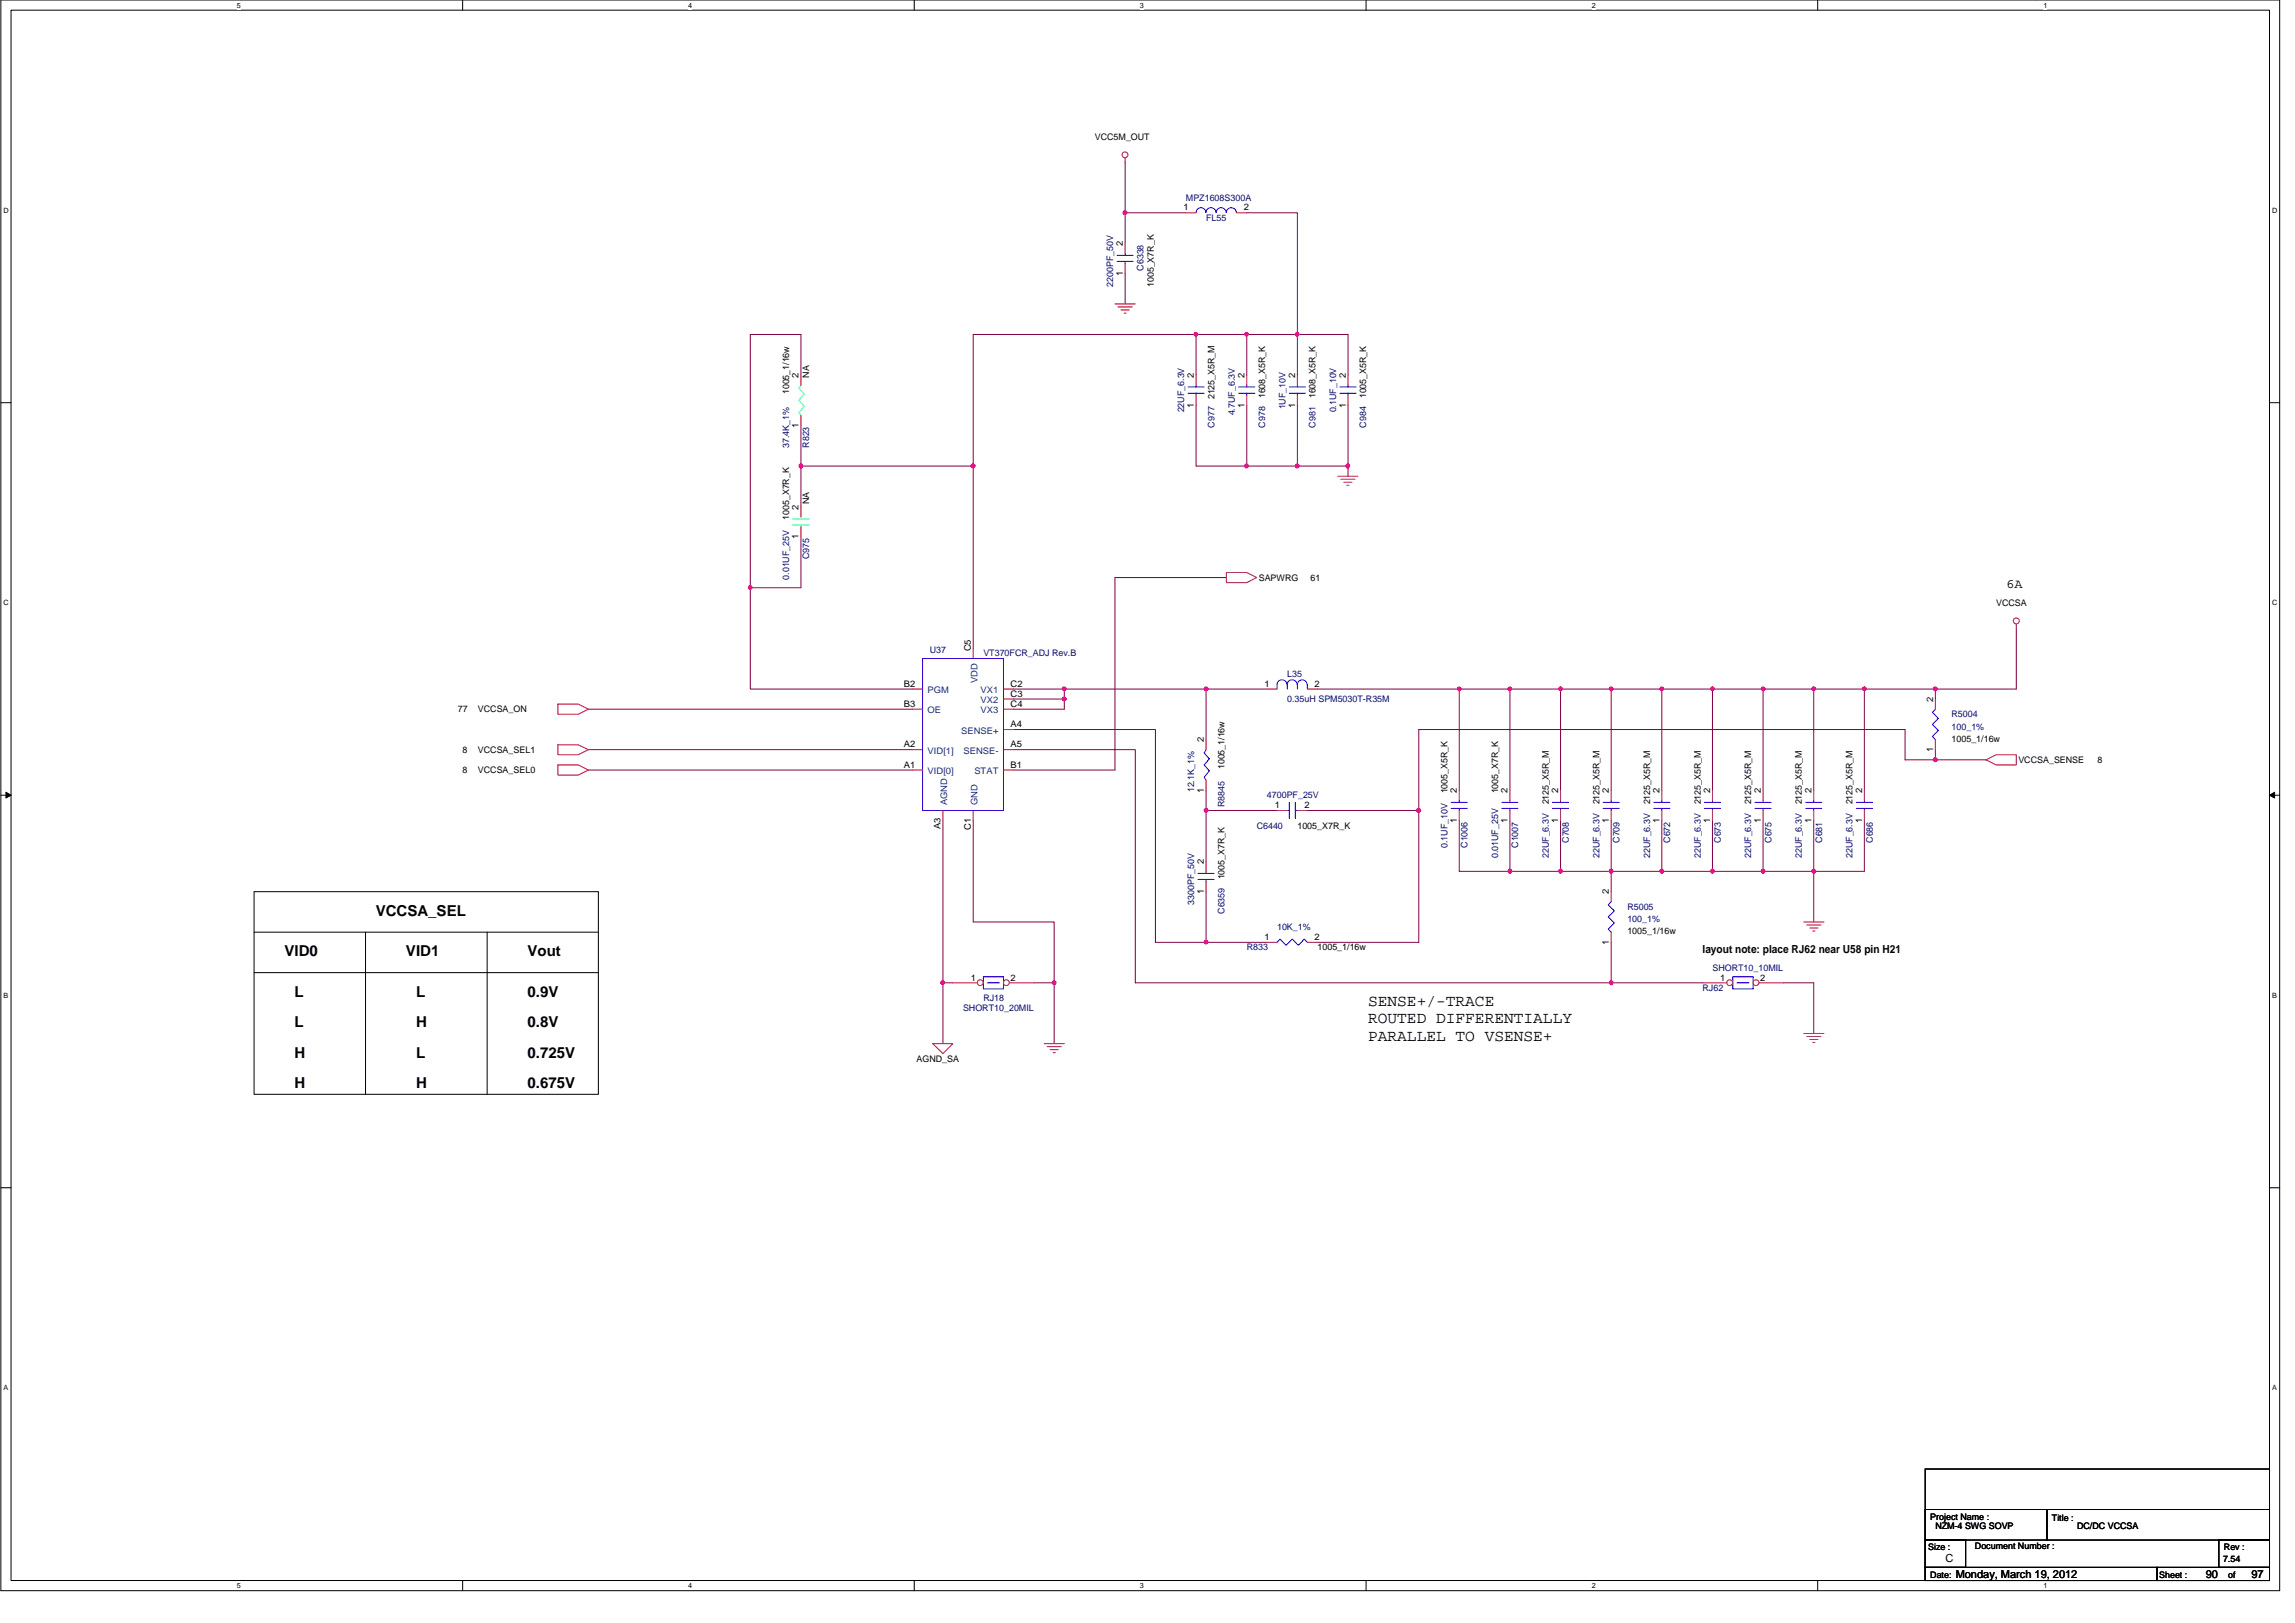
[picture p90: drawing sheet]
<svg xmlns="http://www.w3.org/2000/svg" width="420mm" height="297mm" viewBox="0 0 420 297" stroke-linecap="round" stroke-linejoin="round" font-family="sans-serif">
<defs><g id="words">
<g font-size="3">
<text x="250.5" y="184.1">SENSE+/-TRACE</text>
<text x="250.5" y="187.3">ROUTED DIFFERENTIALLY</text>
<text x="250.5" y="190.5">PARALLEL TO VSENSE+</text>
</g>
<g font-size="2.8">
<text x="68.8" y="167.6">VCCSA_SEL</text>
<text x="52.1" y="175">VID0</text>
<text x="74.3" y="175">VID1</text>
<text x="96.6" y="175">Vout</text>
<text x="53.9" y="182.5">L</text>
<text x="76.2" y="182.5">L</text>
<text x="96.6" y="182.5">0.9V</text>
<text x="53.9" y="188">L</text>
<text x="76.2" y="188">H</text>
<text x="96.6" y="188">0.8V</text>
<text x="53.9" y="193.6">H</text>
<text x="76.2" y="193.6">L</text>
<text x="96.6" y="193.6">0.725V</text>
<text x="53.9" y="199.1">H</text>
<text x="76.2" y="199.1">H</text>
<text x="96.6" y="199.1">0.675V</text>
</g>
<text font-size="2.4" x="367.3" y="107.6">6A</text>
<g font-size="2">
<text x="335.8" y="0">DATE</text>
<text x="365.5" y="0">PART No.</text>
<text x="311.7" y="174.4">layout note: place RJ62 near U58 pin H21</text>
<text x="356.2" y="285.8">C</text>
<text x="358" y="288.8">Monday, March 19, 2012</text>
<text x="403.8" y="288.8">90</text>
<text x="412.2" y="288.8">97</text>
</g>
<g font-size="1.7">
<text x="200.4" y="25.6">VCC5M_OUT</text>
<text x="216.7" y="38.5">1</text>
<text x="227.7" y="38.5">2</text>
<text x="205.6" y="45" transform="rotate(-90 205.6 45)">2</text>
<text x="205.6" y="50.5" transform="rotate(-90 205.6 50.5)">1</text>
<text x="211.2" y="52.5" transform="rotate(-90 211.2 52.5)">1005_X7R_K</text>
<text x="146.2" y="69.2" transform="rotate(-90 146.2 69.2)">2</text>
<text x="148.2" y="69.2" transform="rotate(-90 148.2 69.2)">NA</text>
<text x="218.6" y="69.2" transform="rotate(-90 218.6 69.2)">2</text>
<text x="227.8" y="69.2" transform="rotate(-90 227.8 69.2)">2</text>
<text x="237.1" y="69.2" transform="rotate(-90 237.1 69.2)">2</text>
<text x="246.4" y="69.2" transform="rotate(-90 246.4 69.2)">2</text>
<text x="144.5" y="72.1" transform="rotate(-90 144.5 72.1)">1005_1/16w</text>
<text x="218.6" y="74.6" transform="rotate(-90 218.6 74.6)">1</text>
<text x="222.3" y="73.1" transform="rotate(-90 222.3 73.1)">2125_X5R_M</text>
<text x="227.8" y="74.6" transform="rotate(-90 227.8 74.6)">1</text>
<text x="231.6" y="72.9" transform="rotate(-90 231.6 72.9)">1608_X5R_K</text>
<text x="237.1" y="74.6" transform="rotate(-90 237.1 74.6)">1</text>
<text x="240.9" y="72.9" transform="rotate(-90 240.9 72.9)">1608_X5R_K</text>
<text x="246.4" y="74.6" transform="rotate(-90 246.4 74.6)">1</text>
<text x="250.1" y="72.9" transform="rotate(-90 250.1 72.9)">1005_X5R_K</text>
<text x="146.2" y="78.3" transform="rotate(-90 146.2 78.3)">1</text>
<text x="144.5" y="95.1" transform="rotate(-90 144.5 95.1)">1005_X7R_K</text>
<text x="146.2" y="93.3" transform="rotate(-90 146.2 93.3)">2</text>
<text x="148.2" y="92.3" transform="rotate(-90 148.2 92.3)">NA</text>
<text x="146.2" y="98.7" transform="rotate(-90 146.2 98.7)">1</text>
<text x="230.5" y="106.3">SAPWRG</text>
<text x="239.9" y="106.3">61</text>
<text x="365.5" y="110.9">VCCSA</text>
<text x="177.7" y="119.2" transform="rotate(-90 177.7 119.2)">C5</text>
<text x="165.5" y="125.7">B2</text>
<text x="185" y="125.7">C2</text>
<text x="231.5" y="125.7">1</text>
<text x="240.7" y="125.7">2</text>
<text x="83.8" y="130.3">77</text>
<text x="87.5" y="130.3">VCCSA_ON</text>
<text x="165.5" y="129.4">B3</text>
<text x="185" y="127.5">C3</text>
<text x="185" y="129.4">C4</text>
<text x="353.9" y="128.5" transform="rotate(-90 353.9 128.5)">2</text>
<text x="84.7" y="137.8">8</text>
<text x="87.5" y="137.8">VCCSA_SEL1</text>
<text x="165.5" y="136.8">A2</text>
<text x="185" y="136.8">A5</text>
<text x="185" y="133.1">A4</text>
<text x="220.4" y="135.9" transform="rotate(-90 220.4 135.9)">2</text>
<text x="353.9" y="137.7" transform="rotate(-90 353.9 137.7)">1</text>
<text x="357.3" y="135.7">1005_1/16w</text>
<text x="84.7" y="141.5">8</text>
<text x="87.5" y="141.5">VCCSA_SEL0</text>
<text x="165.5" y="140.5">A1</text>
<text x="185" y="140.5">B1</text>
<text x="224.2" y="140.8" transform="rotate(-90 224.2 140.8)">1005_1/16w</text>
<text x="369.5" y="139.6">VCCSA_SENSE</text>
<text x="384" y="139.6">8</text>
<text x="220.4" y="145.1" transform="rotate(-90 220.4 145.1)">1</text>
<text x="233.4" y="147.9">1</text>
<text x="238.8" y="147.9">2</text>
<text x="265" y="145.2" transform="rotate(-90 265 145.2)">1005_X5R_K</text>
<text x="266.7" y="145.2" transform="rotate(-90 266.7 145.2)">2</text>
<text x="274.3" y="145.2" transform="rotate(-90 274.3 145.2)">1005_X7R_K</text>
<text x="276" y="145.2" transform="rotate(-90 276 145.2)">2</text>
<text x="283.5" y="147.2" transform="rotate(-90 283.5 147.2)">2125_X5R_M</text>
<text x="285.3" y="145.2" transform="rotate(-90 285.3 145.2)">2</text>
<text x="292.8" y="147.2" transform="rotate(-90 292.8 147.2)">2125_X5R_M</text>
<text x="294.5" y="145.2" transform="rotate(-90 294.5 145.2)">2</text>
<text x="302.1" y="147.2" transform="rotate(-90 302.1 147.2)">2125_X5R_M</text>
<text x="303.8" y="145.2" transform="rotate(-90 303.8 145.2)">2</text>
<text x="311.4" y="147.2" transform="rotate(-90 311.4 147.2)">2125_X5R_M</text>
<text x="313.1" y="145.2" transform="rotate(-90 313.1 145.2)">2</text>
<text x="320.6" y="147.2" transform="rotate(-90 320.6 147.2)">2125_X5R_M</text>
<text x="322.4" y="145.2" transform="rotate(-90 322.4 145.2)">2</text>
<text x="329.9" y="147.2" transform="rotate(-90 329.9 147.2)">2125_X5R_M</text>
<text x="331.6" y="145.2" transform="rotate(-90 331.6 145.2)">2</text>
<text x="339.2" y="147.2" transform="rotate(-90 339.2 147.2)">2125_X5R_M</text>
<text x="340.9" y="145.2" transform="rotate(-90 340.9 145.2)">2</text>
<text x="172.2" y="151.8" transform="rotate(-90 172.2 151.8)">A3</text>
<text x="177.7" y="151.8" transform="rotate(-90 177.7 151.8)">C1</text>
<text x="237.5" y="151.7">1005_X7R_K</text>
<text x="266.7" y="150.6" transform="rotate(-90 266.7 150.6)">1</text>
<text x="276" y="150.6" transform="rotate(-90 276 150.6)">1</text>
<text x="285.3" y="150.6" transform="rotate(-90 285.3 150.6)">1</text>
<text x="294.5" y="150.6" transform="rotate(-90 294.5 150.6)">1</text>
<text x="303.8" y="150.6" transform="rotate(-90 303.8 150.6)">1</text>
<text x="313.1" y="150.6" transform="rotate(-90 313.1 150.6)">1</text>
<text x="322.4" y="150.6" transform="rotate(-90 322.4 150.6)">1</text>
<text x="331.6" y="150.6" transform="rotate(-90 331.6 150.6)">1</text>
<text x="340.9" y="150.6" transform="rotate(-90 340.9 150.6)">1</text>
<text x="220.4" y="158.2" transform="rotate(-90 220.4 158.2)">2</text>
<text x="224.2" y="161" transform="rotate(-90 224.2 161)">1005_X7R_K</text>
<text x="220.4" y="163.6" transform="rotate(-90 220.4 163.6)">1</text>
<text x="294.5" y="163.7" transform="rotate(-90 294.5 163.7)">2</text>
<text x="231.5" y="172">1</text>
<text x="240.7" y="172">2</text>
<text x="241.2" y="173.9">1005_1/16w</text>
<text x="294.5" y="172.9" transform="rotate(-90 294.5 172.9)">1</text>
<text x="297.9" y="171">1005_1/16w</text>
<text x="177.7" y="179.5">1</text>
<text x="185" y="179.5">2</text>
<text x="314.9" y="179.5">1</text>
<text x="322.3" y="179.5">2</text>
<text x="167.8" y="194.3">AGND_SA</text>
<text x="353.4" y="278.1">Project Name :</text>
<text x="354.3" y="279.8">NZM-4 SWG SOVP</text>
<text x="375.7" y="278.3">Title :</text>
<text x="380.3" y="279.8">DC/DC VCCSA</text>
<text x="353" y="283.7">Size :</text>
<text x="361.6" y="283.5">Document Number :</text>
<text x="407" y="285.9">7.54</text>
<text x="407.1" y="283.7">Rev :</text>
<text x="353.4" y="288.7">Date:</text>
<text x="395.3" y="288.7">Sheet :</text>
<text x="407.9" y="288.7">of</text>
</g>
<g font-size="1.7" fill="#000080">
<text x="217.1" y="36.7">MPZ1608S300A</text>
<text x="220.8" y="40.4">FL55</text>
<text x="203.8" y="52.5" transform="rotate(-90 203.8 52.5)">2200PF_50V</text>
<text x="209.4" y="49.5" transform="rotate(-90 209.4 49.5)">C6338</text>
<text x="216.8" y="75.5" transform="rotate(-90 216.8 75.5)">22UF_6.3V</text>
<text x="226" y="76" transform="rotate(-90 226 76)">4.7UF_6.3V</text>
<text x="235.3" y="74.9" transform="rotate(-90 235.3 74.9)">1UF_10V</text>
<text x="244.6" y="75.5" transform="rotate(-90 244.6 75.5)">0.1UF_10V</text>
<text x="144.5" y="82" transform="rotate(-90 144.5 82)">37.4K_1%</text>
<text x="148.2" y="82" transform="rotate(-90 148.2 82)">R823</text>
<text x="222.3" y="78.3" transform="rotate(-90 222.3 78.3)">C977</text>
<text x="231.6" y="78.3" transform="rotate(-90 231.6 78.3)">C978</text>
<text x="240.9" y="78.3" transform="rotate(-90 240.9 78.3)">C981</text>
<text x="250.1" y="78.3" transform="rotate(-90 250.1 78.3)">C984</text>
<text x="144.5" y="106.1" transform="rotate(-90 144.5 106.1)">0.01UF_25V</text>
<text x="148.2" y="102.4" transform="rotate(-90 148.2 102.4)">C975</text>
<text x="170.2" y="119.4">U37</text>
<text x="180" y="120.1">VT370FCR_ADJ Rev.B</text>
<text x="235.7" y="123.9">L35</text>
<text x="235.7" y="128.5">0.35uH SPM5030T-R35M</text>
<text x="357.3" y="131.3">R5004</text>
<text x="357.3" y="133.5">100_1%</text>
<text x="218.6" y="145" transform="rotate(-90 218.6 145)">12.1K_1%</text>
<text x="224.2" y="147.8" transform="rotate(-90 224.2 147.8)">R8845</text>
<text x="231.9" y="146.1">4700PF_25V</text>
<text x="230.1" y="151.7">C6440</text>
<text x="265" y="155.2" transform="rotate(-90 265 155.2)">0.1UF_10V</text>
<text x="268.7" y="155.2" transform="rotate(-90 268.7 155.2)">C1006</text>
<text x="277.9" y="155.2" transform="rotate(-90 277.9 155.2)">C1007</text>
<text x="287.2" y="154.3" transform="rotate(-90 287.2 154.3)">C708</text>
<text x="296.5" y="154.3" transform="rotate(-90 296.5 154.3)">C709</text>
<text x="305.8" y="154.3" transform="rotate(-90 305.8 154.3)">C672</text>
<text x="315" y="154.3" transform="rotate(-90 315 154.3)">C673</text>
<text x="324.3" y="154.3" transform="rotate(-90 324.3 154.3)">C675</text>
<text x="333.6" y="154.3" transform="rotate(-90 333.6 154.3)">C681</text>
<text x="342.8" y="154.3" transform="rotate(-90 342.8 154.3)">C686</text>
<text x="274.3" y="157.1" transform="rotate(-90 274.3 157.1)">0.01UF_25V</text>
<text x="283.5" y="157.1" transform="rotate(-90 283.5 157.1)">22UF_6.3V</text>
<text x="292.8" y="157.1" transform="rotate(-90 292.8 157.1)">22UF_6.3V</text>
<text x="302.1" y="157.1" transform="rotate(-90 302.1 157.1)">22UF_6.3V</text>
<text x="311.4" y="157.1" transform="rotate(-90 311.4 157.1)">22UF_6.3V</text>
<text x="320.6" y="157.1" transform="rotate(-90 320.6 157.1)">22UF_6.3V</text>
<text x="329.9" y="157.1" transform="rotate(-90 329.9 157.1)">22UF_6.3V</text>
<text x="339.2" y="157.1" transform="rotate(-90 339.2 157.1)">22UF_6.3V</text>
<text x="218.6" y="165.6" transform="rotate(-90 218.6 165.6)">3300PF_50V</text>
<text x="224.2" y="167.3" transform="rotate(-90 224.2 167.3)">C6359</text>
<text x="297.9" y="166.5">R5005</text>
<text x="228.3" y="173.9">R833</text>
<text x="233.8" y="170.2">10K_1%</text>
<text x="297.9" y="168.7">100_1%</text>
<text x="313.5" y="177.6">SHORT10_10MIL</text>
<text x="176.3" y="185">SHORT10_20MIL</text>
<text x="180" y="183.2">RJ18</text>
<text x="311.7" y="181.4">RJ62</text>
</g>
<g font-size="1.7" fill="#004080">
<text x="178.9" y="125.1" transform="rotate(-90 178.9 125.1)">VDD</text>
<text x="169.8" y="126.9">PGM</text>
<text x="169.8" y="130.6">OE</text>
<text x="179.5" y="126.9">VX1</text>
<text x="179.5" y="128.7">VX2</text>
<text x="179.5" y="130.6">VX3</text>
<text x="169.8" y="138">VID[1]</text>
<text x="176" y="134.3">SENSE+</text>
<text x="176.4" y="138">SENSE-</text>
<text x="169.8" y="141.7">VID[0]</text>
<text x="178.4" y="141.7">STAT</text>
<text x="173.4" y="147.4" transform="rotate(-90 173.4 147.4)">AGND</text>
<text x="178.9" y="147.4" transform="rotate(-90 178.9 147.4)">GND</text>
</g>
<g font-size="1.3">
<text x="43.3" y="1.4">5</text>
<text x="126" y="1.4">4</text>
<text x="208.7" y="1.4">3</text>
<text x="291.4" y="1.4">2</text>
<text x="374.1" y="1.4">1</text>
<text x=".6" y="38.9">D</text>
<text x="416" y="38.9">D</text>
<text x=".6" y="110.8">C</text>
<text x="416" y="110.8">C</text>
<text x=".6" y="182.6">B</text>
<text x="416" y="182.6">B</text>
<text x=".6" y="254.5">A</text>
<text x="416" y="254.5">A</text>
<text x="43.3" y="290.7">5</text>
<text x="126" y="290.7">4</text>
<text x="208.7" y="290.7">3</text>
<text x="291.4" y="290.7">2</text>
<text x="374.1" y="290.7">1</text>
</g>
</g></defs>
<path d="M.2 0h417.2v291.1h-417.2zM2 1.9h413.5v287.4h-413.5z" fill="none" stroke="#000" stroke-width=".18"/>
<g fill="#fff">
<path d="M43.3 .2h.8v1.5h-.8z"/>
<path d="M43.3 289.5h.8v1.5h-.8z"/>
</g>
<path d="M84.7 0v1.9M84.7 289.3v1.8" fill="none" stroke="#000" stroke-width=".18"/>
<g fill="#fff">
<path d="M126 .2h.7v1.5h-.7z"/>
<path d="M126 289.5h.7v1.5h-.7z"/>
</g>
<path d="M167.4 0v1.9M167.4 289.3v1.8" fill="none" stroke="#000" stroke-width=".18"/>
<g fill="#fff">
<path d="M208.7 .2h.7v1.5h-.7z"/>
<path d="M208.7 289.5h.7v1.5h-.7z"/>
</g>
<path d="M250.1 0v1.9M250.1 289.3v1.8" fill="none" stroke="#000" stroke-width=".18"/>
<g fill="#fff">
<path d="M291.4 .2h.7v1.5h-.7z"/>
<path d="M291.4 289.5h.7v1.5h-.7z"/>
</g>
<path d="M332.8 0v1.9M332.8 289.3v1.8" fill="none" stroke="#000" stroke-width=".18"/>
<g fill="#fff">
<path d="M374.1 .2h.7v1.5h-.7z"/>
<path d="M374.1 289.5h.7v1.5h-.7z"/>
<path d="M.6 37.8h1v1.4h-1z"/>
<path d="M416 37.8h.9v1.4h-.9z"/>
<path d="M.6 109.6h1v1.5h-1z"/>
<path d="M416 109.6h.9v1.5h-.9z"/>
</g>
<path d="M.2 73.7h1.8M415.5 73.7h1.9" fill="none" stroke="#000" stroke-width=".18"/>
<g fill="#fff">
<path d="M.6 181.4h.9v1.5h-.9z"/>
<path d="M416 181.4h.8v1.5h-.8z"/>
</g>
<path d="M.2 145.5h1.8M415.5 145.5h1.9" fill="none" stroke="#000" stroke-width=".18"/>
<path d="M1.1 145l.9 .5-.9 .5zM415.5 145.5l.9-.5v1z" fill="#000" stroke="#000" stroke-width=".18"/>
<g fill="#fff">
<path d="M.6 253.3h.8v1.5h-.8z"/>
<path d="M416 253.3h.8v1.5h-.8z"/>
</g>
<g fill="none" stroke="#000" stroke-width=".18">
<path d="M46.5 178h63M46.5 170.6h63M46.5 163.2h63v37.1h-63zM66.9 170.6v29.7M89.2 170.6v29.7M.2 217.4h1.8M415.5 217.4h1.9M352.5 276.3h22.2v5.6h-22.2zM352.5 268.9h63v20.4h-63zM374.7 276.3h40.8v5.6h-40.8zM352.5 281.9h7.4v5h-7.4zM352.5 286.9h42.4v2.4h-42.4z"/>
<path d="M394.9 286.9h20.6v2.4h-20.6zM406.2 281.9h9.3v5h-9.3z"/>
</g>
<g fill="none" stroke="#800040" stroke-width=".18">
<path d="M206 29.7v9.2h11.1M206 38.9v5.6M228.3 38.9h9.2v22.3M206 50.1v5.5M146.6 68.6v-7.4h-9.2v46.4M146.6 77.9v7.4M219 61.2h9.3M219 74.2v11.1h9.3M219 61.2h-40.8v24.1M219 61.2v7.4M228.3 61.2v7.4M228.3 74.2v11.1"/>
<path d="M228.3 61.2h9.2M237.5 61.2h9.3v7.4M237.5 61.2v7.4M237.5 74.2v11.1M246.8 74.2v11.1M146.6 85.3h31.6M146.6 85.3v7.4M146.6 98.3v9.3h-9.2M178.2 85.3v33.4M228.3 85.3h9.2M237.5 85.3h9.3M246.8 85.3v1.9"/>
<path d="M137.4 107.6v18.5h29.6M224.5 105.7h-20.4v35.2h-18.5M369.1 115v11.1h-14.8M107.7 137.2h59.3M107.7 129.8h59.3M185.6 133.5h25.9v39h9.3M185.6 127.9h9.2M185.6 126.1h9.2M185.6 137.2h22.2v42.7h87.2M194.8 126.1h26v9.3M194.8 127.9v1.9h-9.2M194.8 126.1v1.8"/>
<path d="M220.8 126.1h11.1M241.2 126.1h26v18.6M267.2 126.1h9.2v18.6M276.4 126.1h9.3M285.7 126.1h9.3v18.6M285.7 126.1v18.6M295 126.1h9.2M304.2 126.1h9.3M304.2 126.1v18.6M313.5 126.1v18.6M313.5 126.1h9.3M322.8 126.1h9.3"/>
<path d="M322.8 126.1v18.6M332.1 126.1v18.6M332.1 126.1h9.2v18.6M341.3 126.1h13M354.3 137.2v1.9M354.3 126.1v1.8M354.3 139.1h-5.5v-5.6h-89.1v14.8M354.3 139.1h9.3M107.7 140.9h59.3M172.6 150.2v29.7M178.2 150.2v18.5h14.8v11.2M220.8 148.3v9.3"/>
<path d="M220.8 148.3h13M220.8 144.7v3.6M239.3 148.3h20.4M259.7 148.3v24.2h-18.5M267.2 150.2v9.3h9.2M276.4 150.2v9.3M276.4 159.5h9.3M285.7 159.5h9.3M285.7 150.2v9.3M295 150.2v9.3M295 159.5v3.7M295 159.5h9.2"/>
<path d="M304.2 159.5h9.3M304.2 150.2v9.3M313.5 150.2v9.3M313.5 159.5h9.3M322.8 159.5h9.3M322.8 150.2v9.3M332.1 150.2v9.3M332.1 159.5v9.2M341.3 150.2v9.3h-9.2M172.6 179.9v11.1M172.6 179.9h1.8M189.3 179.9h3.7"/>
<path d="M193 179.9v11.1M220.8 172.5h11.1M220.8 163.2v9.3M295 172.5v7.4M295 179.9h16.7M326.5 179.9h5.6v9.2"/>
</g>
<g fill="#f0f" stroke="#f0f" stroke-width=".18">
<circle cx="220.8" cy="126.1" r=".34"/>
<circle cx="178.1" cy="85.3" r=".37"/>
<circle cx="172.6" cy="179.8" r=".35"/>
<circle cx="146.6" cy="85.3" r=".35"/>
<circle cx="228.2" cy="61.2" r=".34"/>
<circle cx="237.5" cy="61.2" r=".34"/>
<circle cx="218.9" cy="61.2" r=".34"/>
<circle cx="193" cy="179.8" r=".35"/>
<circle cx="246.7" cy="85.3" r=".35"/>
<circle cx="194.8" cy="127.9" r=".36"/>
<circle cx="304.2" cy="126.1" r=".34"/>
<circle cx="295" cy="159.4" r=".35"/>
<circle cx="304.2" cy="159.4" r=".35"/>
<circle cx="322.8" cy="159.4" r=".35"/>
<circle cx="313.5" cy="159.4" r=".35"/>
<circle cx="295" cy="126.1" r=".34"/>
<circle cx="276.4" cy="126.1" r=".34"/>
<circle cx="322.8" cy="126.1" r=".34"/>
<circle cx="313.5" cy="126.1" r=".34"/>
<circle cx="285.7" cy="126.1" r=".34"/>
<circle cx="267.2" cy="126.1" r=".34"/>
<circle cx="285.7" cy="159.4" r=".35"/>
<circle cx="276.4" cy="159.4" r=".35"/>
<circle cx="332" cy="159.4" r=".35"/>
<circle cx="228.2" cy="85.3" r=".35"/>
<circle cx="237.5" cy="85.3" r=".35"/>
<circle cx="354.3" cy="126.1" r=".36"/>
<circle cx="341.3" cy="126.1" r=".34"/>
<circle cx="354.3" cy="139" r=".37"/>
<circle cx="332" cy="126.1" r=".34"/>
<circle cx="295" cy="179.8" r=".35"/>
<circle cx="206" cy="38.9" r=".37"/>
<circle cx="259.7" cy="148.3" r=".37"/>
<circle cx="194.8" cy="126.1" r=".36"/>
<circle cx="220.8" cy="148.3" r=".35"/>
<circle cx="220.8" cy="172.4" r=".34"/>
<circle cx="137.4" cy="107.5" r=".34"/>
</g>
<g fill="none" stroke="#f00" stroke-width=".18">
<path d="M206 28.9v.8M204.1 55.6h3.7M204.7 56.2h2.6M205.2 56.7h1.5M205.8 57.3h.4M244.9 87.2h3.7M245.5 87.7h2.6M246 88.3h1.5M246.6 88.8h.4M224.5 104.8h3.8l1.8 .9-1.8 .9h-3.8zM369.1 114.2v.8M102.1 128.9h3.8l1.8 .9-1.8 .9h-3.8z"/>
<path d="M102.1 136.3h3.8l1.8 .9-1.8 .9h-3.8zM102.1 140h3.8l1.8 .9-1.8 1h-3.8zM363.6 139.1l1.9-1h3.6v1.9h-3.6zM285.7 148.3v1.9M285.7 144.7v1.8M295 148.3v1.9M295 144.7v1.8M231.9 172.5h1.9M239.3 172.5h1.9M330.2 168.7h3.7M330.8 169.3h2.6M331.3 169.8h1.5"/>
<path d="M331.9 170.4h.4M170.8 191h3.6l-1.8 1.8zM191.2 191h3.6M191.7 191.6h2.6M192.3 192.1h1.4M192.8 192.7h.4M330.2 189.1h3.7M330.8 189.7h2.6M331.3 190.2h1.5M331.9 190.8h.4"/>
<circle cx="206" cy="28.3" r=".54"/>
<circle cx="369.1" cy="113.6" r=".55"/>
</g>
<path d="M284.2 148h3M284.2 146.9h3M285.7 148v.3M285.7 146.5v.4M293.5 146.9h2.9M293.5 148h2.9M295 148v.3M295 146.5v.4M180 178.8h3.7v2.2h-3.7zM180.8 179.9h2.2M233.8 172.5l.5-.6 1.1 1.1 1.2-1.1 1.1 1.1 1.1-1.1 .5 .6" fill="none" stroke="#00f" stroke-width=".18"/>
<circle cx="179.5" cy="179.8" r=".54" fill="#fff" stroke="#f00" stroke-width=".18"/>
<path d="M174.4 179.9h4.5" fill="none" stroke="#f00" stroke-width=".18"/>
<circle cx="184.2" cy="179.8" r=".54" fill="#fff" stroke="#f00" stroke-width=".18"/>
<g fill="none" stroke="#f00" stroke-width=".18">
<path d="M217.1 38.9h1.9M226.4 38.9h1.9M146.6 76v1.9M146.6 68.6v1.9M219 72.3v1.9M219 68.6v1.9M228.3 72.3v1.9M228.3 68.6v1.9M237.5 72.3v1.9M237.5 68.6v1.9M146.6 96.4v1.9M146.6 92.7v1.9"/>
<path d="M178.2 118.7v1.8M167 126.1h1.9M167 129.8h1.9M167 137.2h1.9M183.7 126.1h1.9M183.7 127.9h1.9M183.7 129.8h1.9M183.7 133.5h1.9M183.7 137.2h1.9M220.8 135.4v1.8M231.9 126.1h1.9M239.3 126.1h1.9"/>
<path d="M354.3 135.4v1.8M354.3 127.9v1.9M167 140.9h1.9M172.6 148.3v1.9M178.2 148.3v1.9M183.7 140.9h1.9M220.8 142.8v1.9M220.8 157.6v1.9M267.2 148.3v1.9M267.2 144.7v1.8M276.4 148.3v1.9M276.4 144.7v1.8"/>
<path d="M313.5 148.3v1.9M313.5 144.7v1.8M322.8 148.3v1.9M322.8 144.7v1.8M332.1 148.3v1.9M332.1 144.7v1.8M341.3 148.3v1.9M341.3 144.7v1.8M184.8 179.9h4.5M220.8 161.3v1.9"/>
</g>
<g fill="none" stroke="#00f" stroke-width=".18">
<path d="M220.8 38.9a.89 .89 0 0 0-.9-.9 .89 .89 0 0 0-.9 .9M222.6 38.9a.91 .91 0 0 0-.9-.9 .91 .91 0 0 0-.9 .9M224.5 38.9a.91 .91 0 0 0-.9-.9 .91 .91 0 0 0-.9 .9M226.3 38.9a.91 .91 0 0 0-.9-.9 .91 .91 0 0 0-.9 .9M217.5 72h3M217.5 70.8h3M219 72v.3M219 70.5v.3M226.8 70.8h2.9M226.8 72h2.9M228.3 72v.3M228.3 70.5v.3"/>
<path d="M236 70.8h3M236 72h3M237.5 72v.3M237.5 70.5v.3M168.9 120.5h14.8v27.8h-14.8zM220.8 137.2l-.3 .6 .9 1.1-.9 1.1 .9 1.1-.9 1.1 .3 .6M233.8 125.3a.91 .91 0 0 1 .9-.9 .91 .91 0 0 1 .9 .9M233.8 125.3v.8M235.7 125.3v.8M235.7 125.3a.91 .91 0 0 1 .9-.9 .91 .91 0 0 1 .9 .9M237.5 125.3a.89 .89 0 0 1 .9-.9 .89 .89 0 0 1 .9 .9M237.5 125.3v.8"/>
<path d="M239.3 125.3v.8M354.3 129.8l-.5 .5 1.1 1.2-1.1 1.1 1.1 1.1-1.1 1.1 .5 .6M219.3 159.9h3M220.8 159.5v.4M265.7 148h2.9M265.7 146.9h2.9M267.2 148v.3M267.2 146.5v.4M274.9 148h3M274.9 146.9h3M276.4 148v.3M276.4 146.5v.4"/>
<path d="M312 146.9h3M312 148h3M313.5 148v.3M313.5 146.5v.4M321.3 146.9h3M321.3 148h3M322.8 148v.3M322.8 146.5v.4M330.6 146.9h2.9M330.6 148h2.9M332.1 148v.3M332.1 146.5v.4"/>
<path d="M339.8 146.9h3M339.8 148h3M341.3 148v.3M341.3 146.5v.4M219.3 161h3M220.8 161v.3M317.2 178.8h3.8v2.2h-3.8zM318 179.9h2.2"/>
</g>
<path d="M146.6 70.5l-.3 .5 .9 1.1-.9 1.1 .9 1.2-.9 1.1 .3 .5M145.1 95h3M145.1 96.1h3M146.6 96.1v.3M146.6 94.6v.4" fill="none" stroke="#00ff80" stroke-width=".18"/>
<circle cx="316.7" cy="179.8" r=".54" fill="#fff" stroke="#f00" stroke-width=".18"/>
<path d="M311.7 179.9h4.4" fill="none" stroke="#f00" stroke-width=".18"/>
<circle cx="321.5" cy="179.8" r=".54" fill="#fff" stroke="#f00" stroke-width=".18"/>
<path d="M206 48.2v1.9M206 44.5v1.9M246.8 72.3v1.9M246.8 68.6v1.9M233.8 148.3h1.9M237.5 148.3h1.8M304.2 148.3v1.9M304.2 144.7v1.8M295 170.6v1.9M295 163.2v1.8M322.1 179.9h4.4" fill="none" stroke="#f00" stroke-width=".18"/>
<g fill="none" stroke="#00f" stroke-width=".18">
<path d="M204.5 46.7h3M204.5 47.8h3M206 47.8v.4M206 46.4v.3M245.3 70.8h3M245.3 72h3M246.8 72v.3M246.8 70.5v.3M235.7 148.3h.3M236 146.9v2.9M237.1 146.9v2.9M237.1 148.3h.4"/>
<path d="M302.8 148h2.9M302.8 146.9h2.9M304.2 148v.3M304.2 146.5v.4M295 165l-.6 .6 1.2 1.1-1.2 1.1 1.2 1.1-1.2 1.2 .6 .5"/>
</g>
<g fill="#f0f" stroke="#f0f" stroke-width=".18">
<circle cx="220.8" cy="126.1" r=".34"/>
<circle cx="178.1" cy="85.3" r=".37"/>
<circle cx="172.6" cy="179.8" r=".35"/>
<circle cx="146.6" cy="85.3" r=".35"/>
<circle cx="228.2" cy="61.2" r=".34"/>
<circle cx="237.5" cy="61.2" r=".34"/>
<circle cx="218.9" cy="61.2" r=".34"/>
<circle cx="193" cy="179.8" r=".35"/>
<circle cx="246.7" cy="85.3" r=".35"/>
<circle cx="194.8" cy="127.9" r=".36"/>
<circle cx="304.2" cy="126.1" r=".34"/>
<circle cx="295" cy="159.4" r=".35"/>
<circle cx="304.2" cy="159.4" r=".35"/>
<circle cx="322.8" cy="159.4" r=".35"/>
<circle cx="313.5" cy="159.4" r=".35"/>
<circle cx="295" cy="126.1" r=".34"/>
<circle cx="276.4" cy="126.1" r=".34"/>
<circle cx="322.8" cy="126.1" r=".34"/>
<circle cx="313.5" cy="126.1" r=".34"/>
<circle cx="285.7" cy="126.1" r=".34"/>
<circle cx="267.2" cy="126.1" r=".34"/>
<circle cx="285.7" cy="159.4" r=".35"/>
<circle cx="276.4" cy="159.4" r=".35"/>
<circle cx="332" cy="159.4" r=".35"/>
<circle cx="228.2" cy="85.3" r=".35"/>
<circle cx="237.5" cy="85.3" r=".35"/>
<circle cx="354.3" cy="126.1" r=".36"/>
<circle cx="341.3" cy="126.1" r=".34"/>
<circle cx="354.3" cy="139" r=".37"/>
<circle cx="332" cy="126.1" r=".34"/>
<circle cx="295" cy="179.8" r=".35"/>
<circle cx="206" cy="38.9" r=".37"/>
<circle cx="259.7" cy="148.3" r=".37"/>
<circle cx="194.8" cy="126.1" r=".36"/>
<circle cx="220.8" cy="148.3" r=".35"/>
<circle cx="220.8" cy="172.4" r=".34"/>
<circle cx="137.4" cy="107.5" r=".34"/>
</g>
<use href="#words"/>
</svg>
